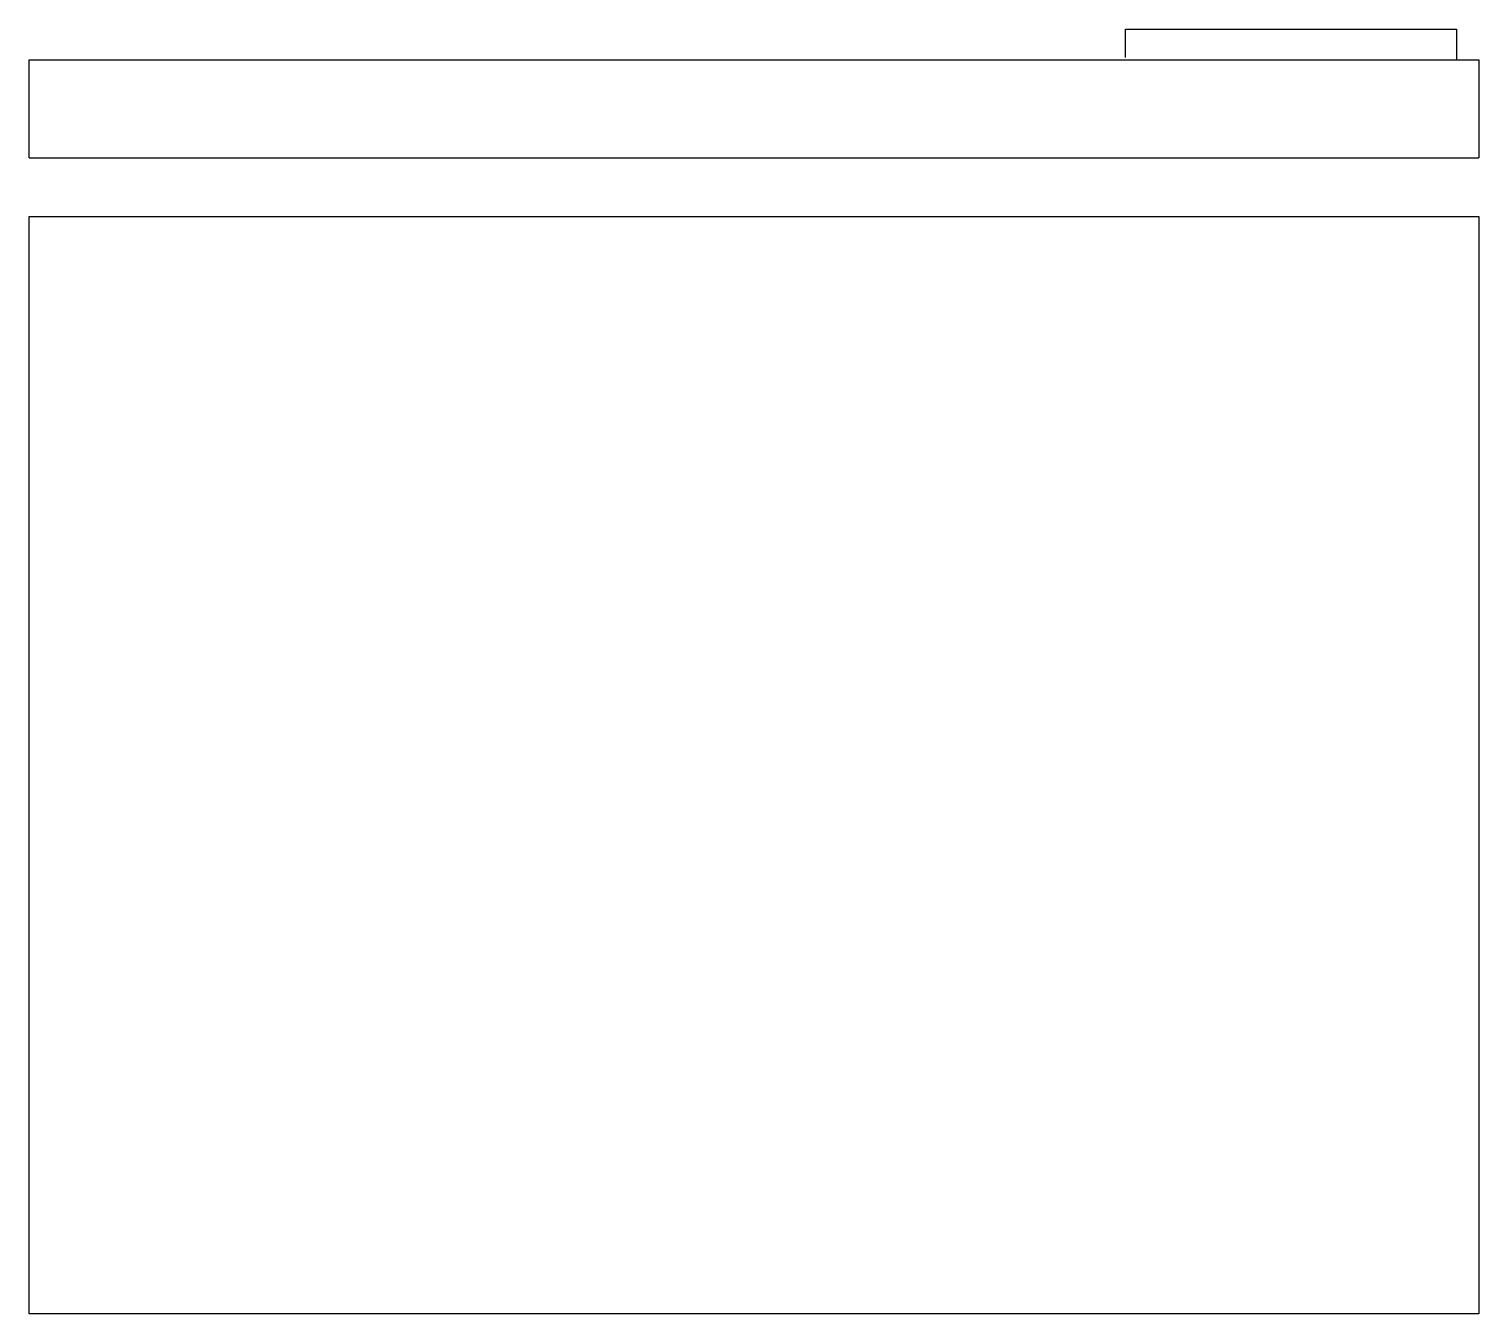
# Model space of a CAD drawing. Extents: x -0.37 to 0.37, y 0 to 0.656.
import ezdxf

# ---------------------------------------------------------------- set-up
doc = ezdxf.new("R2010")
doc.units = 0
doc.header["$MEASUREMENT"] = 0
doc.layers.get('0').update_dxf_attribs({"linetype": 'CONTINUOUS'})

msp = doc.modelspace()

# ---------------------------------------------------------------- linework, layer by layer
for p, q in [((-0.37, 0.59), (-0.37, 0.64)), ((-0.37, 0.64), (0.37, 0.64)), ((0.37, 0.64), (0.37, 0.59)), ((-0.37, 0.59), (0.37, 0.59)), ((-0.37, 0.56), (0.37, 0.56)), ((-0.37, 0), (-0.37, 0.56)), ((0.37, 0.56), (0.37, 0)), ((0.37, 0), (-0.37, 0))]:
    msp.add_line(p, q)
msp.add_lwpolyline([(0.18959, 0.64109), (0.18959, 0.65567), (0.35845, 0.65567), (0.35845, 0.6399)])

doc.saveas('drawing.dxf')
